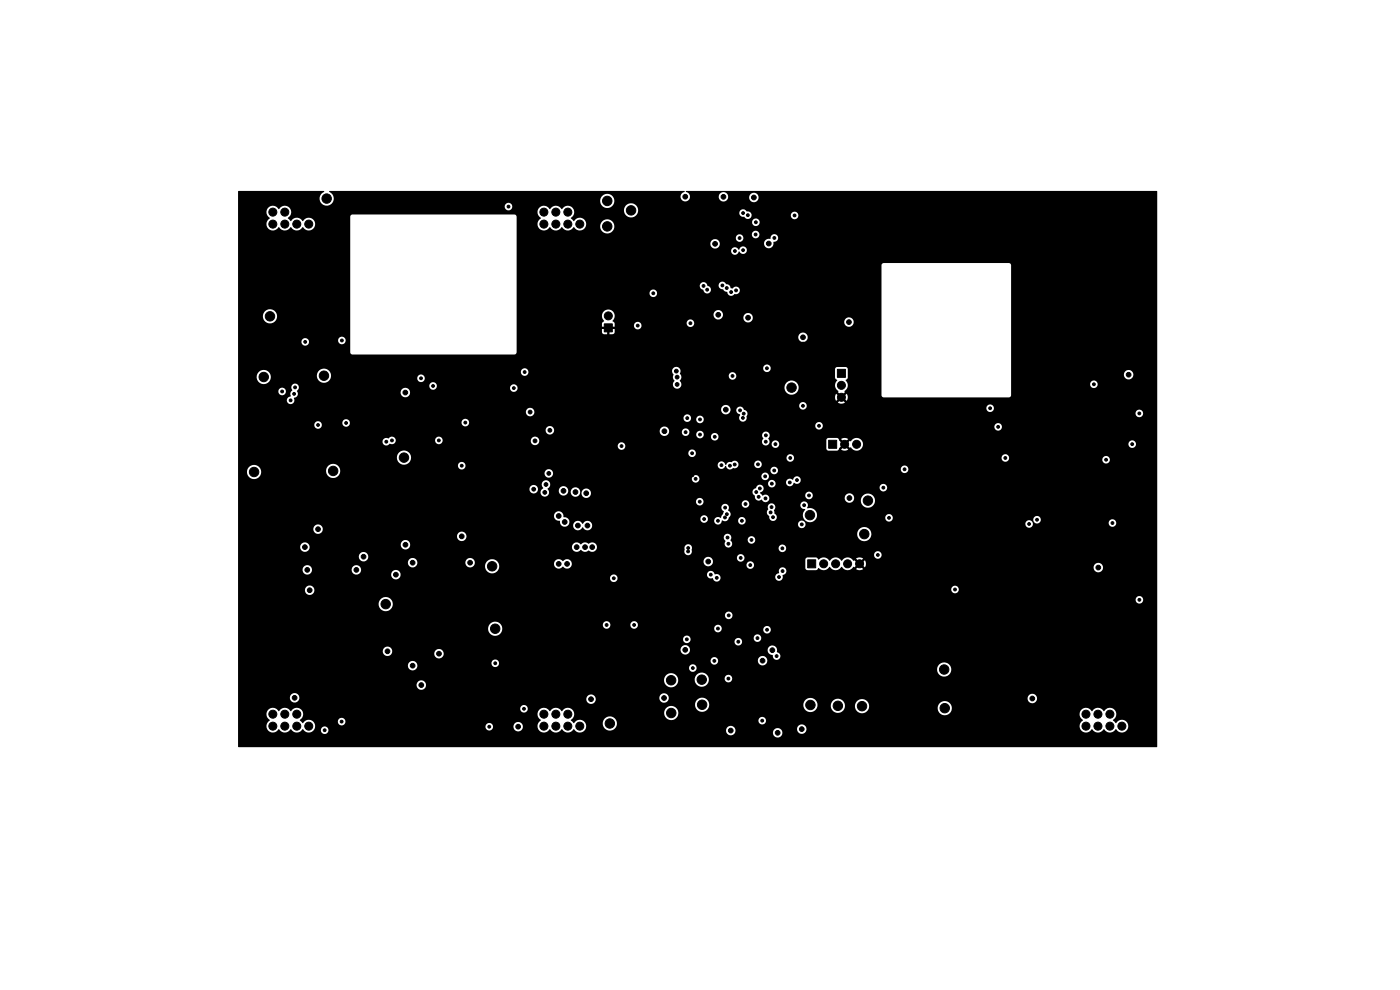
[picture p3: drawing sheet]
<svg xmlns="http://www.w3.org/2000/svg" width="297mm" height="210mm" viewBox="0 0 297 210" stroke-linecap="round" stroke-linejoin="round" font-family="sans-serif">
<g fill="#000" stroke="#000" stroke-width=".21">
<path d="M64.6 44.2h1.7v1.7h-1.7zM122.1 44.2h1.8v1.7h-1.8zM128.2 68.7h1.7v1.7h-1.7zM175.8 93.4h1.7v1.7h-1.7zM177.6 78.4h1.7v1.7h-1.7zM171.3 118.8h1.7v1.7h-1.7zM64.6 150.7h1.7v1.7h-1.7zM122.1 150.7h1.8v1.7h-1.8zM237.1 150.7h1.7v1.7h-1.7z"/>
<circle cx="56.6" cy="57.1" r=".55"/>
<circle cx="57.9" cy="45" r=".85"/>
<circle cx="57.9" cy="47.5" r=".85"/>
<circle cx="58.1" cy="53.4" r=".55"/>
<circle cx="60.4" cy="45" r=".85"/>
<circle cx="60.4" cy="47.5" r=".85"/>
<circle cx="61.7" cy="57.1" r="6"/>
<circle cx="61.7" cy="52" r=".55"/>
<circle cx="63" cy="45" r=".85"/>
<circle cx="63" cy="47.5" r=".85"/>
<circle cx="65" cy="53.2" r=".55"/>
<circle cx="65.5" cy="47.5" r=".85"/>
<circle cx="66.8" cy="57.1" r=".55"/>
<circle cx="69.3" cy="42.1" r="1"/>
<circle cx="107.9" cy="43.8" r=".3"/>
<circle cx="114" cy="57.1" r=".55"/>
<circle cx="115.4" cy="45" r=".85"/>
<circle cx="115.4" cy="47.5" r=".85"/>
<circle cx="115.5" cy="53.4" r=".55"/>
<circle cx="117.9" cy="45" r=".85"/>
<circle cx="117.9" cy="47.5" r=".85"/>
<circle cx="119.1" cy="57.1" r="6"/>
<circle cx="119.1" cy="52" r=".55"/>
<circle cx="120.5" cy="47.5" r=".85"/>
<circle cx="120.5" cy="45" r=".85"/>
<circle cx="122.4" cy="53.2" r=".55"/>
<circle cx="123" cy="47.5" r=".85"/>
<circle cx="124.2" cy="57.1" r=".55"/>
<circle cx="128.8" cy="42.6" r="1"/>
<circle cx="128.8" cy="48" r="1"/>
<circle cx="133.9" cy="44.6" r="1"/>
<circle cx="145.4" cy="41.7" r=".5"/>
<circle cx="148.5" cy="49.6" r=".5"/>
<circle cx="148.7" cy="46" r=".5"/>
<circle cx="151.7" cy="51.7" r=".5"/>
<circle cx="153.5" cy="41.8" r=".5"/>
<circle cx="154.4" cy="45" r=".5"/>
<circle cx="155.9" cy="48.3" r=".5"/>
<circle cx="155.9" cy="53.3" r=".3"/>
<circle cx="156.9" cy="50.5" r=".3"/>
<circle cx="157.6" cy="53.1" r=".3"/>
<circle cx="157.6" cy="45.2" r=".3"/>
<circle cx="158.6" cy="45.7" r=".3"/>
<circle cx="159.9" cy="41.9" r=".5"/>
<circle cx="160.3" cy="49.7" r=".3"/>
<circle cx="160.3" cy="47.2" r=".3"/>
<circle cx="163.1" cy="51.7" r=".5"/>
<circle cx="164.3" cy="50.5" r=".3"/>
<circle cx="167.9" cy="59.7" r=".3"/>
<circle cx="168.6" cy="45.7" r=".3"/>
<circle cx="171.4" cy="57.1" r=".55"/>
<circle cx="173" cy="53.4" r=".55"/>
<circle cx="176.6" cy="57.1" r="6"/>
<circle cx="176.6" cy="52" r=".55"/>
<circle cx="179.9" cy="53.2" r=".55"/>
<circle cx="181.6" cy="57.1" r=".55"/>
<circle cx="229.1" cy="57.1" r=".55"/>
<circle cx="230.6" cy="53.4" r=".55"/>
<circle cx="234.2" cy="57.1" r="6"/>
<circle cx="234.2" cy="52" r=".55"/>
<circle cx="237.5" cy="53.2" r=".55"/>
<circle cx="239.3" cy="57.1" r=".55"/>
<circle cx="56" cy="80" r="1"/>
<circle cx="57.3" cy="67.1" r="1"/>
<circle cx="57.8" cy="60.4" r=".55"/>
<circle cx="61.7" cy="62.2" r=".55"/>
<circle cx="64.7" cy="72.5" r=".3"/>
<circle cx="65" cy="60.9" r=".55"/>
<circle cx="68.7" cy="79.7" r="1"/>
<circle cx="72.5" cy="72.2" r=".3"/>
<circle cx="111.3" cy="78.9" r=".3"/>
<circle cx="115.3" cy="60.4" r=".55"/>
<circle cx="119.1" cy="62.2" r=".55"/>
<circle cx="121.3" cy="73.5" r=".5"/>
<circle cx="122.5" cy="60.9" r=".55"/>
<circle cx="122.7" cy="73" r=".5"/>
<circle cx="123.6" cy="72.1" r=".5"/>
<circle cx="129" cy="67" r=".85"/>
<circle cx="131.5" cy="75.5" r=".5"/>
<circle cx="132.6" cy="79.8" r=".5"/>
<circle cx="135.1" cy="79.8" r=".5"/>
<circle cx="135.3" cy="69.1" r=".3"/>
<circle cx="138.3" cy="67" r=".3"/>
<circle cx="138.6" cy="62.2" r=".3"/>
<circle cx="143.5" cy="78.7" r=".4"/>
<circle cx="146.5" cy="68.6" r=".3"/>
<circle cx="148.5" cy="67.3" r=".3"/>
<circle cx="149.1" cy="78.1" r=".5"/>
<circle cx="149.2" cy="60.7" r=".3"/>
<circle cx="150" cy="61.5" r=".3"/>
<circle cx="152.4" cy="66.8" r=".5"/>
<circle cx="153.2" cy="60.6" r=".3"/>
<circle cx="153.9" cy="79.4" r=".3"/>
<circle cx="154.2" cy="61.1" r=".3"/>
<circle cx="154.2" cy="71.5" r=".5"/>
<circle cx="154.2" cy="69.2" r=".5"/>
<circle cx="154.6" cy="65.8" r=".3"/>
<circle cx="155.1" cy="62" r=".3"/>
<circle cx="155.4" cy="79.7" r=".3"/>
<circle cx="156.2" cy="61.6" r=".3"/>
<circle cx="158.7" cy="77.2" r=".5"/>
<circle cx="158.7" cy="67.4" r=".5"/>
<circle cx="159.2" cy="79.8" r=".3"/>
<circle cx="161.7" cy="79.5" r=".5"/>
<circle cx="162.7" cy="78.1" r=".3"/>
<circle cx="165.5" cy="77.2" r=".5"/>
<circle cx="170.3" cy="71.5" r=".5"/>
<circle cx="170.4" cy="73.1" r=".5"/>
<circle cx="172.7" cy="60.4" r=".55"/>
<circle cx="176.5" cy="62.2" r=".55"/>
<circle cx="179.9" cy="60.9" r=".55"/>
<circle cx="180.1" cy="68.3" r=".5"/>
<circle cx="183.7" cy="70.1" r=".5"/>
<circle cx="230.4" cy="60.4" r=".55"/>
<circle cx="231.3" cy="71.6" r=".5"/>
<circle cx="234.2" cy="62.2" r=".55"/>
<circle cx="237.6" cy="60.9" r=".55"/>
<circle cx="239.4" cy="79.5" r=".5"/>
<circle cx="59.9" cy="83" r=".3"/>
<circle cx="61.1" cy="87.4" r=".3"/>
<circle cx="61.6" cy="95.5" r=".3"/>
<circle cx="61.6" cy="84.9" r=".3"/>
<circle cx="62.1" cy="92.7" r=".3"/>
<circle cx="62.4" cy="83.6" r=".3"/>
<circle cx="62.6" cy="82.2" r=".3"/>
<circle cx="63.9" cy="98.5" r=".3"/>
<circle cx="67.3" cy="82.2" r=".3"/>
<circle cx="67.5" cy="90.2" r=".3"/>
<circle cx="70.7" cy="99.9" r="1"/>
<circle cx="71.5" cy="91.8" r=".3"/>
<circle cx="73.4" cy="89.7" r=".3"/>
<circle cx="76.9" cy="83" r=".5"/>
<circle cx="77.4" cy="91.5" r=".3"/>
<circle cx="77.4" cy="93.1" r=".3"/>
<circle cx="82" cy="93.7" r=".3"/>
<circle cx="83.1" cy="93.4" r=".3"/>
<circle cx="85.7" cy="97.1" r="1"/>
<circle cx="86" cy="83.3" r=".5"/>
<circle cx="86.3" cy="92" r=".3"/>
<circle cx="89.3" cy="80.2" r=".3"/>
<circle cx="90.5" cy="87.8" r=".3"/>
<circle cx="91.9" cy="81.9" r=".3"/>
<circle cx="93.1" cy="93.4" r=".3"/>
<circle cx="94.9" cy="86.8" r=".3"/>
<circle cx="95" cy="81.3" r=".3"/>
<circle cx="98" cy="98.8" r=".3"/>
<circle cx="98.7" cy="89.6" r=".3"/>
<circle cx="104.9" cy="90.6" r=".4"/>
<circle cx="104.9" cy="97.5" r=".4"/>
<circle cx="104.9" cy="95.3" r=".4"/>
<circle cx="104.9" cy="92.9" r=".4"/>
<circle cx="104.9" cy="88.3" r=".4"/>
<circle cx="105" cy="99.9" r=".4"/>
<circle cx="109" cy="82.3" r=".3"/>
<circle cx="112.5" cy="87.4" r=".4"/>
<circle cx="113.5" cy="93.5" r=".4"/>
<circle cx="116.6" cy="91.3" r=".4"/>
<circle cx="131.4" cy="90.9" r=".5"/>
<circle cx="131.8" cy="94.6" r=".3"/>
<circle cx="133.1" cy="88.3" r=".5"/>
<circle cx="134" cy="90.9" r=".5"/>
<circle cx="135" cy="88.3" r=".5"/>
<circle cx="137.3" cy="88.2" r=".5"/>
<circle cx="137.3" cy="90.9" r=".5"/>
<circle cx="141" cy="91.5" r=".5"/>
<circle cx="142.3" cy="97.4" r=".3"/>
<circle cx="143.6" cy="80" r=".4"/>
<circle cx="143.6" cy="81.6" r=".4"/>
<circle cx="145.5" cy="91.7" r=".3"/>
<circle cx="145.8" cy="88.7" r=".3"/>
<circle cx="146.8" cy="96.1" r=".3"/>
<circle cx="148.5" cy="89" r=".3"/>
<circle cx="148.5" cy="92.2" r=".3"/>
<circle cx="151.6" cy="92.7" r=".3"/>
<circle cx="153" cy="98.7" r=".3"/>
<circle cx="153.5" cy="92.6" r=".3"/>
<circle cx="154" cy="86.9" r=".5"/>
<circle cx="154.8" cy="84.8" r=".3"/>
<circle cx="154.8" cy="98.8" r=".3"/>
<circle cx="155.9" cy="98.5" r=".3"/>
<circle cx="157" cy="87.1" r=".3"/>
<circle cx="157.6" cy="88.7" r=".3"/>
<circle cx="157.8" cy="87.8" r=".3"/>
<circle cx="157.9" cy="85.7" r=".3"/>
<circle cx="160.8" cy="98.5" r=".3"/>
<circle cx="162.5" cy="93.7" r=".3"/>
<circle cx="162.5" cy="92.4" r=".3"/>
<circle cx="162.8" cy="89.1" r=".3"/>
<circle cx="164.2" cy="99.8" r=".3"/>
<circle cx="164.5" cy="94.2" r=".3"/>
<circle cx="167.6" cy="97.1" r=".3"/>
<circle cx="167.9" cy="82.2" r="1"/>
<circle cx="170.3" cy="86.1" r=".3"/>
<circle cx="171.1" cy="98.7" r=".3"/>
<circle cx="173.7" cy="90.3" r=".3"/>
<circle cx="175.8" cy="82.1" r=".3"/>
<circle cx="175.8" cy="85.7" r=".3"/>
<circle cx="178.5" cy="81.7" r=".85"/>
<circle cx="178.5" cy="84.3" r=".85"/>
<circle cx="179.2" cy="94.2" r=".85"/>
<circle cx="181.7" cy="94.2" r=".85"/>
<circle cx="191.9" cy="99.5" r=".3"/>
<circle cx="195.7" cy="87.7" r=".5"/>
<circle cx="207.4" cy="96.2" r=".5"/>
<circle cx="207.4" cy="93.4" r=".5"/>
<circle cx="210" cy="86.6" r=".3"/>
<circle cx="211.7" cy="90.5" r=".3"/>
<circle cx="213.3" cy="97.1" r=".3"/>
<circle cx="213.3" cy="87.9" r=".5"/>
<circle cx="216.6" cy="95.6" r=".5"/>
<circle cx="216.7" cy="93.2" r=".5"/>
<circle cx="229.3" cy="87.9" r=".5"/>
<circle cx="232.1" cy="81.5" r=".3"/>
<circle cx="232.9" cy="93.6" r=".5"/>
<circle cx="232.9" cy="95.5" r=".5"/>
<circle cx="234.7" cy="97.5" r=".3"/>
<circle cx="239.4" cy="83" r=".5"/>
<circle cx="240.2" cy="94.2" r=".3"/>
<circle cx="241.7" cy="87.7" r=".3"/>
<circle cx="53.9" cy="100.1" r="1"/>
<circle cx="61.1" cy="108.4" r=".5"/>
<circle cx="62.6" cy="116.1" r=".5"/>
<circle cx="64.7" cy="116.1" r=".5"/>
<circle cx="67.5" cy="112.3" r=".5"/>
<circle cx="74.6" cy="118.3" r=".5"/>
<circle cx="77.1" cy="118.1" r=".5"/>
<circle cx="78.9" cy="115.8" r=".5"/>
<circle cx="85.8" cy="108.4" r=".5"/>
<circle cx="86" cy="115.6" r=".5"/>
<circle cx="87.5" cy="119.4" r=".5"/>
<circle cx="98" cy="113.8" r=".5"/>
<circle cx="99.7" cy="119.4" r=".5"/>
<circle cx="102.8" cy="115.6" r=".5"/>
<circle cx="104.9" cy="104.6" r=".4"/>
<circle cx="104.9" cy="102.1" r=".4"/>
<circle cx="104.9" cy="107.2" r=".4"/>
<circle cx="112.3" cy="113.7" r=".5"/>
<circle cx="113.2" cy="103.8" r=".4"/>
<circle cx="114" cy="113.7" r=".5"/>
<circle cx="115.5" cy="119.4" r=".5"/>
<circle cx="115.6" cy="104.5" r=".4"/>
<circle cx="115.7" cy="113.7" r=".5"/>
<circle cx="115.8" cy="102.8" r=".4"/>
<circle cx="116.4" cy="100.4" r=".4"/>
<circle cx="118.5" cy="109.5" r=".5"/>
<circle cx="118.5" cy="119.6" r=".5"/>
<circle cx="119.5" cy="104.1" r=".5"/>
<circle cx="119.8" cy="110.7" r=".5"/>
<circle cx="120.3" cy="119.6" r=".5"/>
<circle cx="122.1" cy="104.4" r=".5"/>
<circle cx="122.3" cy="116.1" r=".5"/>
<circle cx="122.6" cy="111.5" r=".5"/>
<circle cx="124.1" cy="116.1" r=".5"/>
<circle cx="124.4" cy="104.6" r=".5"/>
<circle cx="124.6" cy="111.5" r=".5"/>
<circle cx="125.6" cy="116.1" r=".5"/>
<circle cx="129.4" cy="113.5" r=".5"/>
<circle cx="130.7" cy="106.4" r=".5"/>
<circle cx="132.2" cy="106.4" r=".5"/>
<circle cx="137.3" cy="100.8" r=".3"/>
<circle cx="137.6" cy="110.2" r=".3"/>
<circle cx="142.8" cy="110.2" r=".3"/>
<circle cx="144.1" cy="109.1" r=".3"/>
<circle cx="146" cy="117" r=".3"/>
<circle cx="146" cy="116.2" r=".3"/>
<circle cx="146.9" cy="100.8" r=".3"/>
<circle cx="147.6" cy="101.6" r=".3"/>
<circle cx="148" cy="116.8" r=".5"/>
<circle cx="148.4" cy="106.4" r=".3"/>
<circle cx="149.4" cy="110.1" r=".3"/>
<circle cx="150.2" cy="119.1" r=".5"/>
<circle cx="151.4" cy="116.8" r=".3"/>
<circle cx="152.3" cy="110.5" r=".3"/>
<circle cx="152.4" cy="103.1" r=".3"/>
<circle cx="153.8" cy="109.8" r=".3"/>
<circle cx="153.8" cy="107.7" r=".3"/>
<circle cx="154.2" cy="109.1" r=".3"/>
<circle cx="154.3" cy="114" r=".3"/>
<circle cx="154.5" cy="115.4" r=".3"/>
<circle cx="157.1" cy="118.3" r=".3"/>
<circle cx="157.4" cy="110.5" r=".3"/>
<circle cx="158.2" cy="106.9" r=".3"/>
<circle cx="159.2" cy="119.9" r=".3"/>
<circle cx="159.4" cy="114.5" r=".3"/>
<circle cx="160.4" cy="104.4" r=".3"/>
<circle cx="160.9" cy="105.4" r=".3"/>
<circle cx="161.2" cy="103.6" r=".3"/>
<circle cx="161.7" cy="116.4" r=".3"/>
<circle cx="162.3" cy="101.1" r=".3"/>
<circle cx="162.4" cy="105.7" r=".3"/>
<circle cx="163.5" cy="108.7" r=".3"/>
<circle cx="163.7" cy="107.6" r=".3"/>
<circle cx="163.7" cy="102.6" r=".3"/>
<circle cx="164" cy="109.7" r=".3"/>
<circle cx="166" cy="116.3" r=".3"/>
<circle cx="167.5" cy="102.3" r=".3"/>
<circle cx="169.1" cy="101.8" r=".3"/>
<circle cx="170.1" cy="111.2" r=".3"/>
<circle cx="170.6" cy="107.2" r=".3"/>
<circle cx="171.6" cy="105.1" r=".3"/>
<circle cx="171.8" cy="109.3" r="1"/>
<circle cx="174.7" cy="119.6" r=".85"/>
<circle cx="177.3" cy="119.6" r=".85"/>
<circle cx="179.8" cy="119.6" r=".85"/>
<circle cx="180.2" cy="105.6" r=".5"/>
<circle cx="180.2" cy="102.6" r=".5"/>
<circle cx="182.4" cy="119.6" r=".85"/>
<circle cx="183.3" cy="113.3" r="1"/>
<circle cx="184.1" cy="106.2" r="1"/>
<circle cx="186.2" cy="117.7" r=".3"/>
<circle cx="187.4" cy="103.5" r=".3"/>
<circle cx="188.6" cy="109.8" r=".3"/>
<circle cx="195.8" cy="114.9" r=".5"/>
<circle cx="195.8" cy="100.2" r=".5"/>
<circle cx="198.6" cy="107.9" r=".5"/>
<circle cx="199" cy="105.6" r=".5"/>
<circle cx="213.3" cy="115.1" r=".5"/>
<circle cx="213.4" cy="100.1" r=".5"/>
<circle cx="216.3" cy="105.7" r=".5"/>
<circle cx="216.4" cy="108" r=".5"/>
<circle cx="218.3" cy="111.2" r=".3"/>
<circle cx="220" cy="110.2" r=".3"/>
<circle cx="229.4" cy="114.5" r=".5"/>
<circle cx="229.4" cy="100.2" r=".5"/>
<circle cx="232.8" cy="105.6" r=".5"/>
<circle cx="232.8" cy="108.1" r=".5"/>
<circle cx="236" cy="111" r=".3"/>
<circle cx="55.4" cy="137.2" r=".55"/>
<circle cx="57.2" cy="132.7" r=".55"/>
<circle cx="61.7" cy="137.2" r="8.4"/>
<circle cx="61.7" cy="130.9" r=".55"/>
<circle cx="65.2" cy="120.9" r=".5"/>
<circle cx="65.7" cy="125.2" r=".5"/>
<circle cx="66.1" cy="132.7" r=".55"/>
<circle cx="68" cy="137.2" r=".55"/>
<circle cx="75.6" cy="120.9" r=".5"/>
<circle cx="81.8" cy="128.1" r="1"/>
<circle cx="82.2" cy="138.2" r=".5"/>
<circle cx="84" cy="121.9" r=".5"/>
<circle cx="89.1" cy="123.4" r=".5"/>
<circle cx="93.1" cy="138.7" r=".5"/>
<circle cx="97.7" cy="126.5" r=".5"/>
<circle cx="104.4" cy="120.1" r="1"/>
<circle cx="105.1" cy="133.4" r="1"/>
<circle cx="114" cy="137.1" r=".55"/>
<circle cx="115.5" cy="121.1" r=".5"/>
<circle cx="115.5" cy="122.9" r=".5"/>
<circle cx="115.5" cy="133.5" r=".55"/>
<circle cx="119.1" cy="137.2" r="6"/>
<circle cx="119.1" cy="132.1" r=".55"/>
<circle cx="122.4" cy="133.3" r=".55"/>
<circle cx="124.2" cy="137.2" r=".55"/>
<circle cx="128.7" cy="132.6" r=".3"/>
<circle cx="130.2" cy="122.7" r=".3"/>
<circle cx="134.3" cy="139.9" r=".5"/>
<circle cx="134.5" cy="132.6" r=".3"/>
<circle cx="134.6" cy="136.3" r=".5"/>
<circle cx="145.4" cy="137.9" r=".5"/>
<circle cx="145.7" cy="135.6" r=".3"/>
<circle cx="147.2" cy="133.6" r=".3"/>
<circle cx="147.7" cy="139.9" r=".3"/>
<circle cx="150.8" cy="121.9" r=".3"/>
<circle cx="152.1" cy="122.6" r=".3"/>
<circle cx="152.3" cy="133.3" r=".3"/>
<circle cx="154.6" cy="130.5" r=".3"/>
<circle cx="156.3" cy="126.5" r=".3"/>
<circle cx="156.6" cy="136.1" r=".3"/>
<circle cx="157.6" cy="133.6" r=".3"/>
<circle cx="158.7" cy="139.9" r=".3"/>
<circle cx="160.7" cy="135.4" r=".3"/>
<circle cx="162.7" cy="133.6" r=".3"/>
<circle cx="163.7" cy="121.7" r=".3"/>
<circle cx="163.8" cy="137.9" r=".5"/>
<circle cx="164.8" cy="139.2" r=".3"/>
<circle cx="165.3" cy="122.4" r=".3"/>
<circle cx="166" cy="121.1" r=".3"/>
<circle cx="171.4" cy="137.1" r=".55"/>
<circle cx="173" cy="133.5" r=".55"/>
<circle cx="176.6" cy="137.2" r="6"/>
<circle cx="176.6" cy="132.1" r=".55"/>
<circle cx="179.9" cy="133.3" r=".55"/>
<circle cx="181.6" cy="137.2" r=".55"/>
<circle cx="198.9" cy="120.7" r=".5"/>
<circle cx="198.9" cy="123" r=".5"/>
<circle cx="202.6" cy="125.1" r=".3"/>
<circle cx="216.5" cy="123.5" r=".5"/>
<circle cx="216.6" cy="120.9" r=".5"/>
<circle cx="229.1" cy="137.1" r=".55"/>
<circle cx="230.6" cy="133.5" r=".55"/>
<circle cx="233" cy="122.9" r=".5"/>
<circle cx="233" cy="120.4" r=".5"/>
<circle cx="234.2" cy="137.2" r="6"/>
<circle cx="234.2" cy="132.1" r=".55"/>
<circle cx="237.5" cy="133.3" r=".55"/>
<circle cx="239.3" cy="137.2" r=".55"/>
<circle cx="241.7" cy="127.2" r=".3"/>
<circle cx="57.2" cy="141.6" r=".55"/>
<circle cx="57.9" cy="151.5" r=".85"/>
<circle cx="57.9" cy="154" r=".85"/>
<circle cx="60.4" cy="151.5" r=".85"/>
<circle cx="60.4" cy="154" r=".85"/>
<circle cx="61.7" cy="143.5" r=".55"/>
<circle cx="62.5" cy="148" r=".5"/>
<circle cx="63" cy="151.5" r=".85"/>
<circle cx="63" cy="154" r=".85"/>
<circle cx="65.5" cy="154" r=".85"/>
<circle cx="66.1" cy="141.6" r=".55"/>
<circle cx="68.9" cy="154.9" r=".3"/>
<circle cx="72.5" cy="153.1" r=".3"/>
<circle cx="77.2" cy="151.3" r=".5"/>
<circle cx="77.4" cy="143.4" r=".5"/>
<circle cx="87.5" cy="141.2" r=".5"/>
<circle cx="89.4" cy="145.3" r=".5"/>
<circle cx="89.5" cy="152.6" r=".5"/>
<circle cx="89.6" cy="148.7" r=".5"/>
<circle cx="103.8" cy="154.2" r=".3"/>
<circle cx="105.1" cy="140.7" r=".3"/>
<circle cx="109.2" cy="150.5" r=".5"/>
<circle cx="109.9" cy="154.1" r=".5"/>
<circle cx="111.2" cy="150.4" r=".3"/>
<circle cx="115.3" cy="140.5" r=".55"/>
<circle cx="115.4" cy="151.5" r=".85"/>
<circle cx="115.4" cy="154" r=".85"/>
<circle cx="117.9" cy="154" r=".85"/>
<circle cx="117.9" cy="151.5" r=".85"/>
<circle cx="119.1" cy="142.2" r=".55"/>
<circle cx="120.5" cy="151.5" r=".85"/>
<circle cx="120.5" cy="154" r=".85"/>
<circle cx="122.5" cy="141" r=".55"/>
<circle cx="123" cy="154" r=".85"/>
<circle cx="125.4" cy="148.3" r=".5"/>
<circle cx="129" cy="148.8" r=".5"/>
<circle cx="129.4" cy="153.5" r="1"/>
<circle cx="134.3" cy="151.8" r=".5"/>
<circle cx="134.4" cy="148" r=".5"/>
<circle cx="140.9" cy="148.1" r=".5"/>
<circle cx="142.4" cy="144.3" r="1"/>
<circle cx="142.4" cy="151.2" r="1"/>
<circle cx="147" cy="141.7" r=".3"/>
<circle cx="148.9" cy="144.2" r="1"/>
<circle cx="148.9" cy="149.5" r="1"/>
<circle cx="151.5" cy="140.2" r=".3"/>
<circle cx="154.5" cy="143.9" r=".3"/>
<circle cx="155" cy="155" r=".5"/>
<circle cx="161.7" cy="152.9" r=".3"/>
<circle cx="161.8" cy="140.1" r=".5"/>
<circle cx="165" cy="155.4" r=".5"/>
<circle cx="170.1" cy="154.7" r=".5"/>
<circle cx="171.9" cy="149.5" r="1"/>
<circle cx="172.7" cy="140.5" r=".55"/>
<circle cx="176.5" cy="142.2" r=".55"/>
<circle cx="177.7" cy="149.7" r="1"/>
<circle cx="179.9" cy="141" r=".55"/>
<circle cx="182.9" cy="149.8" r="1"/>
<circle cx="200.3" cy="142" r="1"/>
<circle cx="200.4" cy="150.2" r="1"/>
<circle cx="214.2" cy="145.8" r=".5"/>
<circle cx="219" cy="148.2" r=".5"/>
<circle cx="220.6" cy="142.1" r=".5"/>
<circle cx="230.4" cy="140.5" r=".55"/>
<circle cx="230.4" cy="151.5" r=".85"/>
<circle cx="230.4" cy="154" r=".85"/>
<circle cx="232.9" cy="154" r=".85"/>
<circle cx="232.9" cy="151.5" r=".85"/>
<circle cx="234.2" cy="142.2" r=".55"/>
<circle cx="235.5" cy="151.5" r=".85"/>
<circle cx="235.5" cy="154" r=".85"/>
<circle cx="237.6" cy="141" r=".55"/>
<circle cx="238" cy="154" r=".85"/>
</g>
<path d="M50.5 40.6l18.2-.1 .1 .1a1.52 1.52 0 0 0-.6 2.6 1.52 1.52 0 0 0 2.6-.7h56.5v.2a1.51 1.51 0 0 0 2.3 1.2 1.51 1.51 0 0 0 0-2.6 1.51 1.51 0 0 0-2.3 1.2h-56.5a1.69 1.69 0 0 0-1-1.9l.1-.1h75.2l.1 .2a1.01 1.01 0 0 0-.8 1.1 1.01 1.01 0 0 0 .9 .9 1.01 1.01 0 0 0 1.1-.9h6.1v.2a1 1 0 0 0 1 .8 1 1 0 0 0 .9-.8h4.5l.1 .2a1.01 1.01 0 0 0 1.6 .4 1.01 1.01 0 0 0-.3-1.6 1.01 1.01 0 0 0-1.4 1h-4.5l.1-.2a1.01 1.01 0 0 0-1-1.1 1.01 1.01 0 0 0-1 1.1h-6.1a1.14 1.14 0 0 0-.9-1.1l.1-.2 99.9 .1v117.8l-194.9 .1-.1-7.1h6a1.7 1.7 0 0 0 .7 1.4 1.4 1.4 0 0 0-.3 2.2 1.4 1.4 0 0 0 2.3-.3 1.48 1.48 0 0 0 2.5 0 1.48 1.48 0 0 0 2.5 0 1.42 1.42 0 0 0 2.4 .1h1.5v.2a.8 .8 0 0 0 1.2 .6 .8 .8 0 0 0 0-1.4 .8 .8 0 0 0-1.2 .6h-1.5l.3-.7h36.1a.8 .8 0 0 0 .7 .9 .8 .8 0 0 0 .9-.8h4.3l.1 .2a1.01 1.01 0 0 0 1.6 .5 1.01 1.01 0 0 0-.3-1.7 1.01 1.01 0 0 0-1.4 1h-4.3a.8 .8 0 0 0-.7-.8 .8 .8 0 0 0-.9 .7h-36.1l-.1-.6-.4-.5h5.3v.2a.8 .8 0 0 0 1.2 .6 .8 .8 0 0 0 0-1.4 .8 .8 0 0 0-1.2 .6h-5.3l-.8-.3a1.6 1.6 0 0 0-1.4 .7l-.6-.6 .5-.6 .2-.8h49.7a1.7 1.7 0 0 0 .7 1.4 1.4 1.4 0 0 0-.3 2.2 1.4 1.4 0 0 0 2.3-.3 1.48 1.48 0 0 0 2.5 0 1.48 1.48 0 0 0 2.5 0h.1a1.35 1.35 0 0 0 2.1 .4h30.1l.1 .2a1 1 0 0 0 .8 .7 1 1 0 0 0 .9-.5h8.2v.2a1 1 0 0 0 1.5 .6 1 1 0 0 0 .2-1.5h3.4v.2a1.01 1.01 0 0 0 1.7 .4 1.01 1.01 0 0 0-.4-1.7 1.01 1.01 0 0 0-1.3 1.1l-3.5-.1a1.01 1.01 0 0 0-1.1-.1 1.01 1.01 0 0 0-.5 .9h-8.2l.1-.1a1.01 1.01 0 0 0-.7-1.4 1.01 1.01 0 0 0-1.2 1.1h-30.1a1.35 1.35 0 0 0 .3-1.7h3.7v.2a1.5 1.5 0 0 0 1.9 1.3 1.5 1.5 0 0 0 .9-2.1h30.2v.2a.8 .8 0 0 0 1.2 .6 .8 .8 0 0 0 0-1.4 .8 .8 0 0 0-1.2 .6h-30.2a1.5 1.5 0 0 0-1.6-.8 1.5 1.5 0 0 0-1.2 1.4l-3.7-.1a1.42 1.42 0 0 0-2.5 .1l-.6-.6 .1-.2a1.34 1.34 0 0 0 .6-1.5h19.1v.3a1.51 1.51 0 0 0 2.3 1.1 1.51 1.51 0 0 0 0-2.5 1.51 1.51 0 0 0-2.3 1.1h-19.1l-.1-.1a1.42 1.42 0 0 0-1.2-.9 1.42 1.42 0 0 0-1.3 .8 1.48 1.48 0 0 0-2.6 0 1.4 1.4 0 0 0-1.5-.7 1.4 1.4 0 0 0-1.1 1.2h-49.7l-.2-.6-.6-.5h46.9v.1a.8 .8 0 0 0 1.2 .6 .8 .8 0 0 0 0-1.3 .8 .8 0 0 0-1.2 .6h-46.9l-.4-.1a1.58 1.58 0 0 0-1.4 .7 1.48 1.48 0 0 0-2.6 0 1.4 1.4 0 0 0-1.5-.7 1.4 1.4 0 0 0-1.1 1.2h-6v-2h96.9v.2a1.5 1.5 0 0 0 1.6 1.4 1.5 1.5 0 0 0 1.5-1.6h19.9v.3a1.5 1.5 0 0 0 1.6 1.4 1.5 1.5 0 0 0 1.4-1.5h2.8v.2a1.5 1.5 0 0 0 1.6 1.4 1.5 1.5 0 0 0 1.5-1.5h2.1v.2a1.5 1.5 0 0 0 1.4 1.4 1.5 1.5 0 0 0 1.5-1.2h14.6v.2a1.51 1.51 0 0 0 2.5 1.1h27.6l.2 .8 .5 .5a1.63 1.63 0 0 0-.6 1.9 1.42 1.42 0 0 0 2.6 .1 1.48 1.48 0 0 0 2.5 0 1.48 1.48 0 0 0 2.5 0 1.39 1.39 0 0 0 2.1 .4 1.39 1.39 0 0 0 0-2.2 1.39 1.39 0 0 0-2.1 .5l-.6-.6a1.4 1.4 0 0 0 .3-2.3 1.4 1.4 0 0 0-2.2 .4 1.48 1.48 0 0 0-2.6 0 1.4 1.4 0 0 0-1.5-.7 1.4 1.4 0 0 0-1.1 1.2h-27.6a1.51 1.51 0 0 0-.3-2.5 1.51 1.51 0 0 0-2.2 1.2h-14.6a1.5 1.5 0 0 0-1.2-1.8 1.5 1.5 0 0 0-1.7 1.4l-2.1-.1a1.5 1.5 0 0 0-1.2-1.3h39.9v.2a1.01 1.01 0 0 0 1.7 .4 1.01 1.01 0 0 0-.3-1.7 1.01 1.01 0 0 0-1.4 1.1h-39.9a1.51 1.51 0 0 0-1.9 1.3h-2.8v-.2a1.51 1.51 0 0 0-1.5-1.4 1.51 1.51 0 0 0-1.5 1.4h-19.9a1.51 1.51 0 0 0-1.6-1.4 1.51 1.51 0 0 0-1.5 1.4h-96.9v-1.3h11v.2a1 1 0 0 0 .9 .7 1 1 0 0 0 1-.6h61v.2a1 1 0 0 0 1.2 .7 1 1 0 0 0 .8-1.1h13.5v.2a1.01 1.01 0 0 0 1.7 .4 1.01 1.01 0 0 0-.4-1.7 1.01 1.01 0 0 0-1.3 1.1h-13.5l-.1-.2a1.01 1.01 0 0 0-1.1-.7 1.01 1.01 0 0 0-.8 1.1h-61l.1-.1a1.01 1.01 0 0 0-.9-1.3 1.01 1.01 0 0 0-1.1 1.1h-11v-2.7h37.9v.2a1.01 1.01 0 0 0 1.7 .5 1.01 1.01 0 0 0-.4-1.7 1.01 1.01 0 0 0-1.3 1h-37.9v-1.2h90.4v.2a1.5 1.5 0 0 0 1.7 1.4 1.5 1.5 0 0 0 1.3-1.7h3.5v.2a1.5 1.5 0 0 0 1.7 1.4 1.5 1.5 0 0 0 1.2-1.8h3.4v.1a.8 .8 0 0 0 1.2 .6 .8 .8 0 0 0 0-1.3 .8 .8 0 0 0-1.2 .6l-3.4-.1a1.51 1.51 0 0 0-1.5-1.1 1.51 1.51 0 0 0-1.4 1.4l-3.5-.1a1.5 1.5 0 0 0-1.6-1.2 1.5 1.5 0 0 0-1.4 1.4h-90.4v-2.9h36l.1 .2a1 1 0 0 0 .9 .7 1 1 0 0 0 .9-.6h57.8v.2a.8 .8 0 0 0 .7 .7 .8 .8 0 0 0 .9-.6h51v.2a1.51 1.51 0 0 0 2.3 1.2 1.51 1.51 0 0 0 0-2.6 1.51 1.51 0 0 0-2.3 1.2l-51-.1a.8 .8 0 0 0-.7-.9 .8 .8 0 0 0-.9 .7h-57.8l.1-.5-.2-.5h16a.8 .8 0 0 0 1 .9 .8 .8 0 0 0 .3-1.4h45.1v.2a.8 .8 0 0 0 .9 .7 .8 .8 0 0 0 .7-.8h8.5v.2a1.01 1.01 0 0 0 1.7 .5 1.01 1.01 0 0 0-.4-1.7 1.01 1.01 0 0 0-1.3 1h-8.5v-.1a.8 .8 0 0 0-.8-.7 .8 .8 0 0 0-.8 .7h-45.1a.8 .8 0 0 0-1.3 .5h-16a1.01 1.01 0 0 0-1.1-.3 1.01 1.01 0 0 0-.7 1h-36v-3h30.7v.2a1 1 0 0 0 .8 .6 1 1 0 0 0 1-.3h9.1l.1 .2a1 1 0 0 0 1.4 .5 1 1 0 0 0 .2-1.6h50.6v.2a1 1 0 0 0 1 .8 1 1 0 0 0 1-.9h16.4l.1 .2a1.3 1.3 0 0 0 1 .8 .83 .83 0 0 0 .8 1 .83 .83 0 0 0 .9-.8 .83 .83 0 0 0-.8-.9 1.01 1.01 0 0 0-.8-1.4 1.01 1.01 0 0 0-1.2 1.1l-16.4-.1a1.01 1.01 0 0 0-1-1.1 1.01 1.01 0 0 0-1 1.1h-50.6a1.01 1.01 0 0 0-1.1-.1 1.01 1.01 0 0 0-.6 1h-9.1l.1-.2a1.01 1.01 0 0 0-.7-1.4 1.01 1.01 0 0 0-1.2 1.1h-30.7v-2.8h94.4v.2a.8 .8 0 0 0 .6 .7 .8 .8 0 0 0 .9-.4h9.4v.2a.8 .8 0 0 0 1.3 .6 .8 .8 0 0 0 0-1.4 .8 .8 0 0 0-1.3 .6h-9.4v-.7h13.5a.8 .8 0 0 0 1.1 .8 .8 .8 0 0 0 .2-1.3 .8 .8 0 0 0-1.3 .3v.2h-13.5a.8 .8 0 0 0-.8-.5 .8 .8 0 0 0-.7 .7h-94.4v-2.2h53v.2a1.5 1.5 0 0 0 2.1 1.3 1.5 1.5 0 0 0 .7-2.3h21.6v.2a.8 .8 0 0 0 .9 .7 .8 .8 0 0 0 .7-.9h4.2v.2a.8 .8 0 0 0 1.2 .6h16.6v.1a.8 .8 0 0 0 .8 .7 .8 .8 0 0 0 .8-.6h8.8v.2a.8 .8 0 0 0 1.2 .6 .8 .8 0 0 0 0-1.4 .8 .8 0 0 0-1.2 .6h-8.8a.8 .8 0 0 0-.7-1 .8 .8 0 0 0-.9 .8h-16.6l.1-.1a.8 .8 0 0 0-.1-1.3 .8 .8 0 0 0-1.2 .6l-4.2-.1a.8 .8 0 0 0-.9-.6 .8 .8 0 0 0-.7 .7l-21.7-.1a1.51 1.51 0 0 0-1.6-.5 1.51 1.51 0 0 0-1.1 1.4h-53v-2.8h103.3v.1a.8 .8 0 0 0 1.2 .6 .8 .8 0 0 0 0-1.3 .8 .8 0 0 0-1.2 .6h-103.3v-2.5h29.8v.3a1.5 1.5 0 0 0 2.1 1.2 1.5 1.5 0 0 0 .6-2.3h157.9v.1a.8 .8 0 0 0 1.2 .6 .8 .8 0 0 0 0-1.3 .8 .8 0 0 0-1.2 .6h-157.9l-.2-.2a1.51 1.51 0 0 0-2.5 1h-29.8v-2.7h14.2v.2a1 1 0 0 0 1.3 .7 1 1 0 0 0 .7-1.2h135.1v.1a.8 .8 0 0 0 1.2 .6 .8 .8 0 0 0 0-1.3 .8 .8 0 0 0-1.2 .6l-135.1-.1a1.01 1.01 0 0 0-1.2-.7 1.01 1.01 0 0 0-.8 1.1h-14.2v-3.3h32.5v.2a1 1 0 0 0 1.7 .4h44.7v.1a.8 .8 0 0 0 1.2 .6 .8 .8 0 0 0 0-1.3 .8 .8 0 0 0-1.2 .6h-44.7l.3-.8h65v.2a.91 .91 0 0 0 1.2 .7 .81 .81 0 0 0 1 .7 .81 .81 0 0 0 .6-1.1h11.7v.2a.84 .84 0 0 0 1 .7 .84 .84 0 0 0 .5-1.2l.2-.1a.83 .83 0 0 0 .5-1.1 .83 .83 0 0 0-1.1-.4 .83 .83 0 0 0-.3 1.2l-.5 .2-.3 .5h-11.7v-.1a.98 .98 0 0 0-1.2-.4 .82 .82 0 0 0-.8-.7 .82 .82 0 0 0-.8 .7h-65a1.01 1.01 0 0 0-1.1-.9 1.01 1.01 0 0 0-.9 1.1h-32.5v-1h13.7v.2a1.01 1.01 0 0 0 1.1 .7 1.01 1.01 0 0 0 .9-.9h8.4v.2a1.01 1.01 0 0 0 1.7 .4 1.01 1.01 0 0 0-.3-1.7 1.01 1.01 0 0 0-1.4 1.1h-8.4v-.2a1.01 1.01 0 0 0-1.1-.9 1.01 1.01 0 0 0-.9 1.1h-13.7v-1.5h36l.1 .2a1.01 1.01 0 0 0 1 .7 1.01 1.01 0 0 0 .9-.9h10.2l.1 .2a1 1 0 0 0 1.7 .3h2.4v.2a1.5 1.5 0 0 0 1.8 1.4 1.5 1.5 0 0 0 1.1-1.9h11.7l.1 .2a1.07 1.07 0 0 0 1.8 .3 1.02 1.02 0 0 0 1.4 .3 1.02 1.02 0 0 0 .4-1.3h28l.1 .2a1 1 0 0 0 1.7 .4h7.4v.2a.8 .8 0 0 0 1.2 .6 .8 .8 0 0 0 0-1.4 .8 .8 0 0 0-1.2 .6h-7.4l.2-.4a1 1 0 0 0-.4-1.1h5.5v.1a.8 .8 0 0 0 .7 .7 .8 .8 0 0 0 .9-.4h12.9l.1 1.9 .2 .3h2.1l.4-.4a1.57 1.57 0 0 0 2.4-.3 1.48 1.48 0 0 0 2.6 0 1.48 1.48 0 0 0 2.5 0l.1 .2 .7-.7 .3 .4-.6 .7a1.34 1.34 0 0 0 1.5-.1l-.2-.2h49.1a1 1 0 0 0 1.5 .8 1 1 0 0 0 0-1.8 1 1 0 0 0-1.5 .8v.2h-49.1l-.4-.4 .3-.4 .7 .6a1.34 1.34 0 0 0 0-1.5l-.7 .7-.3-.4 .6-.7a1.34 1.34 0 0 0-1.5 .1l.6 .6-.3 .4-.7-.7-.1 .2a1.63 1.63 0 0 0-1.8-.7l-.7 .7a1.63 1.63 0 0 0-1.8-.7l-.7 .7a1.63 1.63 0 0 0-1.9-.7l-.5 .4-.6-.5-1.9 .1-.4 .4h-12.9v-.6l-.4-.5h27.9v.2a.8 .8 0 0 0 1.2 .6 .8 .8 0 0 0 0-1.4 .8 .8 0 0 0-1.2 .6h-27.9a.8 .8 0 0 0-1.2 .7l-5.6-.1a1.01 1.01 0 0 0-1.5 1l-28-.1a1.08 1.08 0 0 0-1.8-.1 1.03 1.03 0 0 0-1.2-.3 1.03 1.03 0 0 0-.7 1h-11.7v-.1a1.5 1.5 0 0 0-1.6-1 1.5 1.5 0 0 0-1.3 1.4h-2.4a1.01 1.01 0 0 0-.5-1.6 1.01 1.01 0 0 0-1.3 1.1h-10.2v-.2a1.01 1.01 0 0 0-1.1-.9 1.01 1.01 0 0 0-.9 1.1h-36v-1.3h25.6l.1 .2a1.01 1.01 0 0 0 1.6 .4 1.01 1.01 0 0 0-.3-1.6 1.01 1.01 0 0 0-1.4 1h-25.6v-2h13.2v.2a1 1 0 0 0 1.3 .6 1 1 0 0 0 .6-1.3h19.4l.1 .1a1 1 0 0 0 .7 .7 1 1 0 0 0 1-.3h34.5l.1 .2a1.07 1.07 0 0 0 1.8 .2 1.23 1.23 0 0 0 1.8 .2l.5 .3 .7-.2h19v.2a.82 .82 0 0 0 1 .6 .82 .82 0 0 0 .5-1.1l.1-.4h18.4a.8 .8 0 0 0 1.1 .9 .8 .8 0 0 0 .2-1.4 .8 .8 0 0 0-1.3 .4v.1h-18.4a.82 .82 0 0 0-1-.7 .82 .82 0 0 0-.5 1.1l-.1 .3-18.9-.1a1.04 1.04 0 0 0 0-1.5 1.04 1.04 0 0 0-1.5 0 1.11 1.11 0 0 0-1.6 .2 1.03 1.03 0 0 0-1.2-.4 1.03 1.03 0 0 0-.7 1.1h-34.5l.1-.2a1.01 1.01 0 0 0-.7-1.4 1.01 1.01 0 0 0-1.2 1.1l-19.4-.1a1 1 0 0 0-1.2-.5 1 1 0 0 0-.7 1.1h-13.2v-2.3h46.5v.2a1 1 0 0 0 1 .7 1 1 0 0 0 .9-.8h54.6l.1 .4a.5 .5 0 0 1 .1 .9 .81 .81 0 0 0 1.2 .7 .81 .81 0 0 0 .1-1.4l3.6-.1v.1a.8 .8 0 0 0 1.2 .6 .8 .8 0 0 0 0-1.3 .8 .8 0 0 0-1.2 .6l-3.6-.1a.8 .8 0 0 0-.4-1.1 .8 .8 0 0 0-1.1 .7h-54.6l-.1-.8h83v.2a1.51 1.51 0 0 0 2.3 1.2 1.51 1.51 0 0 0 0-2.6 1.51 1.51 0 0 0-2.3 1.2l-83.1-.1a1.01 1.01 0 0 0-1.1-.3 1.01 1.01 0 0 0-.6 1.1h-46.5v-1.5h16v.1a1.01 1.01 0 0 0 1.7 .5 1.01 1.01 0 0 0-.4-1.7 1.01 1.01 0 0 0-1.3 1.1h-16v-2.8h67l.1 .1a1.46 1.46 0 0 0 1.2 .9 1 1 0 0 0 .4 1 1 1 0 0 0 1.1 0h1.3v.2a1.07 1.07 0 0 0 1 .7 1.07 1.07 0 0 0 1-.6 1.01 1.01 0 0 0 1.5 .6 1.01 1.01 0 0 0 .2-1.6 1.01 1.01 0 0 0-1.6 .1l-.2 .1a1.02 1.02 0 0 0-1.1-.6 1.02 1.02 0 0 0-.8 1.1h-1.3l.4-.4a.99 .99 0 0 0-.2-1.2h28.1v.2a.8 .8 0 0 0 .7 .7 .8 .8 0 0 0 .8-.5h1.4v.2a.84 .84 0 0 0 .9 .7 .84 .84 0 0 0 .8-.9l.5 .2 .6-.2h2.3a.8 .8 0 0 0 .4 .8 .8 .8 0 0 0 .8 0h11.5v.1a.8 .8 0 0 0 .9 .7 .8 .8 0 0 0 .7-.9h46.6v.1a.8 .8 0 0 0 1.2 .6 .8 .8 0 0 0 0-1.3 .8 .8 0 0 0-1.2 .6l-46.6-.1a.8 .8 0 0 0-.9-.6 .8 .8 0 0 0-.7 .8h-11.5l.1-.1a.8 .8 0 0 0-.1-1.3 .8 .8 0 0 0-1.2 .6h-2.3l.7-1.1-.1-.7h7.8l.1 .5 .3 .3a.85 .85 0 0 0 .7 1.1 .85 .85 0 0 0 1-.7l-.1-.5-.4-.5a1 1 0 0 1 .2-1.1l-.2-.6h5.5a1.13 1.13 0 0 0 1 1 1.52 1.52 0 0 0 .1 2.4 1.52 1.52 0 0 0 2.3-.7h14.6v.1a.8 .8 0 0 0 .7 .7 .8 .8 0 0 0 .8-.4h29.9v.1a.81 .81 0 0 0 1.3 .6h14.7v.1a.8 .8 0 0 0 1.2 .6 .8 .8 0 0 0 0-1.3 .8 .8 0 0 0-1.2 .6l-14.6-.1a.8 .8 0 0 0-.3-1.3 .8 .8 0 0 0-1.1 .7l-29.8-.1a.8 .8 0 0 0-.6-1 .8 .8 0 0 0-1 .7h-14.6l.1-.2a1.57 1.57 0 0 0-2.1-1.8 .84 .84 0 0 0-.2-1.3 .84 .84 0 0 0-1.2 .6h-5.5a.8 .8 0 0 0-1.1-.2 .8 .8 0 0 0-.2 1.1l-.3 .6h-7.8l-.4-.3a.84 .84 0 0 0-.2-1.3 .84 .84 0 0 0-1.2 .3 .84 .84 0 0 0 .5 1.2l-.6 1.3h-.2a.8 .8 0 0 0-1.3 .6l-1.4-.1a.8 .8 0 0 0-.6-1 .8 .8 0 0 0-.9 .7h-28.1l-.4-.2-.5-.1a1.05 1.05 0 0 0-.9-1.2 1.05 1.05 0 0 0-1.2 1.1h-67v-3.3h97.1v.2a.8 .8 0 0 0 .7 .7 .8 .8 0 0 0 .8-.4h8.2v.2a.8 .8 0 0 0 1.3 .6 .8 .8 0 0 0 0-1.4 .8 .8 0 0 0-1.3 .6h-8.1a.8 .8 0 0 0-.5-1.1 .8 .8 0 0 0-1.1 .6h-97.1v-2.6h61.8v.2a.9 .9 0 0 0 .7 .7 .9 .9 0 0 0 .9-.2h.8v.1a.9 .9 0 0 0 1 .8 .9 .9 0 0 0 .7-1.1h2.1l.1 .2a1 1 0 0 0 .9 .7 1 1 0 0 0 1-.6h.6v.2a1 1 0 0 0 .9 .7 1 1 0 0 0 1-.7h.4v.2a1 1 0 0 0 1.3 .7 1 1 0 0 0 .6-1.3h34.3l.1 .5 .4 .3a.93 .93 0 0 0 .4 1 .93 .93 0 0 0 1.1-.1 .82 .82 0 0 0 1.3 .4 .82 .82 0 0 0-.1-1.4h8v.2a.8 .8 0 0 0 1.3 .5h7.1v.2a1 1 0 0 0 .9 .8 1 1 0 0 0 1-.6h1.5v.2a1.51 1.51 0 0 0 2.3 1.2 1.51 1.51 0 0 0 0-2.6 1.51 1.51 0 0 0-2.3 1.2l-1.5-.1a1 1 0 0 0-.8-1.3 1 1 0 0 0-1.1 1h-7.1a.8 .8 0 0 0-.1-1.3 .8 .8 0 0 0-1.2 .6l-8.5-.1-.5 .2-.6-.5a1.09 1.09 0 0 0 .8-1.2 .86 .86 0 0 0-.9-.6 .86 .86 0 0 0-.8 .8l-.5 .3-.2 .4h-34.3a1 1 0 0 0-1.2-.6 1 1 0 0 0-.7 1h-.4a1.01 1.01 0 0 0-.8-1.3 1.01 1.01 0 0 0-1.1 1.1l-.6-.1a1.01 1.01 0 0 0-.9-1.3 1.01 1.01 0 0 0-1.1 1.1h-2.1l-.2-.5v-.1a.9 .9 0 0 0 .5-1.1h46.2v.2a.8 .8 0 0 0 1.1 .7h22.6v.1a.8 .8 0 0 0 1.2 .6 .8 .8 0 0 0 0-1.3 .8 .8 0 0 0-1.2 .6h-22.6l.2-.2a.79 .79 0 0 0 .3-.9h2.2v.1a.85 .85 0 0 0 .9 .7 .85 .85 0 0 0 .8-.7 .84 .84 0 0 0 1.3-.1 .84 .84 0 0 0-.4-1.3 .84 .84 0 0 0-1.1 .8l-.1-.1a.8 .8 0 0 0-1.4 .6l-2.3-.1a.8 .8 0 0 0-.8-.4 .8 .8 0 0 0-.7 .7h-46.2a.94 .94 0 0 0-1.4-.4 .94 .94 0 0 0-.1 1.5l-.3 .3-.2 .5-.8-.1a.9 .9 0 0 0-.3-1.4 .9 .9 0 0 0-1.3 .8h-61.8v-3.7h1.9v.2a1.51 1.51 0 0 0 2.1 1.3h92.3v.2a.8 .8 0 0 0 1.1 .6 .8 .8 0 0 0 .2-1.3h13.4v.1a.8 .8 0 0 0 1.2 .6 .8 .8 0 0 0 0-1.3 .8 .8 0 0 0-1.2 .6h-13.4a.8 .8 0 0 0-1.3 .5h-92.3l.2-.1a1.5 1.5 0 0 0 .7-1.6h13.8v.2a1.5 1.5 0 0 0 1.3 1.4 1.5 1.5 0 0 0 1.6-1.1h43.4v.2a.9 .9 0 0 0 1.4 .7 .9 .9 0 0 0 .1-1.5h46.4v.2a.8 .8 0 0 0 1.1 .7 .8 .8 0 0 0 .5-1.1h26.1v.1a.8 .8 0 0 0 1.2 .6 .8 .8 0 0 0 0-1.3 .8 .8 0 0 0-1.2 .6l-26.1-.1a.8 .8 0 0 0-.9-.4 .8 .8 0 0 0-.7 .7h-46.4a.9 .9 0 0 0-1.5 .6h-43.4l.1-.3a1.49 1.49 0 0 0-.6-1.3h25.6v.2a.8 .8 0 0 0 .9 .7 .8 .8 0 0 0 .6-1h53.5v.2a.8 .8 0 0 0 .8 .7 .8 .8 0 0 0 .8-.6l.2-.1a.92 .92 0 0 0 .6 .8 .92 .92 0 0 0 1-.3 .8 .8 0 0 0 1.1-.9h3.3v.2a.8 .8 0 0 0 1.2 .6 .8 .8 0 0 0 0-1.4 .8 .8 0 0 0-1.2 .6h-3.3l-.1-.1a.89 .89 0 0 0-1.5-.3 .8 .8 0 0 0-1 .6h-.2a.84 .84 0 0 0-.8-.7 .84 .84 0 0 0-.9 .7h-53.5a.8 .8 0 0 0-.8-.6 .8 .8 0 0 0-.7 .7l-25.7-.1a1.51 1.51 0 0 0-2.3 1.2h-13.8a1.51 1.51 0 0 0-1.6-1.2 1.51 1.51 0 0 0-1.4 1.4h-1.9v-3h33.7v.2a1.5 1.5 0 0 0 1.6 1.4 1.5 1.5 0 0 0 1.4-1.5h79.6v.1a.8 .8 0 0 0 .9 .8 .8 .8 0 0 0 .8-.9h44v.1a.8 .8 0 0 0 .7 .7 .8 .8 0 0 0 .8-.5h19.8v.2a.8 .8 0 0 0 1.3 .6 .8 .8 0 0 0 0-1.4 .8 .8 0 0 0-1.3 .6h-19.8a.8 .8 0 0 0-.6-1 .8 .8 0 0 0-.9 .7h-44l-.1-.2a.8 .8 0 0 0-.8-.6 .8 .8 0 0 0-.8 .8h-79.6l-.4-1h59.2a.8 .8 0 0 0 1.1 .8 .8 .8 0 0 0 .3-1.3 .8 .8 0 0 0-1.3 .3l-.1 .2h-59.2a1.5 1.5 0 0 0-1.6-.5 1.5 1.5 0 0 0-1 1.4h-33.7v-2.5h80.5v.2a.8 .8 0 0 0 1.3 .6 .8 .8 0 0 0 0-1.4 .8 .8 0 0 0-1.3 .6h-80.5v-.9h30.6v.2a.91 .91 0 0 0 .7 .7 .91 .91 0 0 0 1-.4l.3 .1a.8 .8 0 0 0 .9-.9h8.3v.2a.8 .8 0 0 0 .8 .7 .8 .8 0 0 0 .8-.8h18.7v.2a.9 .9 0 0 0 .9 .8 .9 .9 0 0 0 .9-.8h47.2v.2a.8 .8 0 0 0 .7 .7 .8 .8 0 0 0 .8-.4h.6v.2a.8 .8 0 0 0 1.2 .6 .8 .8 0 0 0 0-1.4 .8 .8 0 0 0-1.2 .6h-.6l.2-.3-.1-.4h12.1v1.8l.3 .3 2 .1 1.1-1.2 .4 .3-.6 .7a1.34 1.34 0 0 0 1.4 0l-.6-.7 .4-.3 .6 .6 .2-.1a1.36 1.36 0 0 0 1.6 .6 1.36 1.36 0 0 0 1-1.4h56.3v.2a.8 .8 0 0 0 1.2 .6 .8 .8 0 0 0 0-1.4 .8 .8 0 0 0-1.2 .6h-56.3l-.1-.2a1.42 1.42 0 0 0-1.1-1 1.42 1.42 0 0 0-1.5 .7l-.1-.1-.6 .6-.4-.3 .6-.7a1.34 1.34 0 0 0-1.5 0l.7 .7-.4 .3-.7-.6-.1-.5-.4-.1h-1.8l-.4 .5-12.1-.1a.42 .42 0 0 1 0-.7 .83 .83 0 0 0-1-1 .83 .83 0 0 0-.3 1.5l-.3 .5h-47.2a.9 .9 0 0 0-.8-1 .9 .9 0 0 0-1 .8l-18.7-.1a.8 .8 0 0 0-.8-.7 .8 .8 0 0 0-.8 .7h-8.4a.91 .91 0 0 0-.7-.7 .91 .91 0 0 0-.9 .4 .8 .8 0 0 0-1.2 .6h-30.6v-2.4h65.2v.2a.9 .9 0 0 0 .8 .8 .9 .9 0 0 0 1-.6h22.4l.1 .2a1 1 0 0 0 1 .7 1 1 0 0 0 .9-.9h2.7v.2a.8 .8 0 0 0 .7 .7 .8 .8 0 0 0 .8-.4h1.6v.2a.8 .8 0 0 0 .6 .7 .8 .8 0 0 0 .9-.4h1.6v.1a.8 .8 0 0 0 1.2 .6 .8 .8 0 0 0 0-1.3 .8 .8 0 0 0-1.2 .6h-1.6a.8 .8 0 0 0-.5-1.2 .8 .8 0 0 0-1 .7h-1.5a.8 .8 0 0 0-.5-1.2 .8 .8 0 0 0-1.1 .7h-2.6a1.01 1.01 0 0 0-1.1-1.1 1.01 1.01 0 0 0-1 1.1l-22.4-.1a.9 .9 0 0 0-.7-1.1 .9 .9 0 0 0-1.1 .8h-65.2v-1.1h16.2v.1a.8 .8 0 0 0 1.1 .7 .8 .8 0 0 0 .3-1.3h4.5v.2a.8 .8 0 0 0 .9 .7 .8 .8 0 0 0 .7-.9h23.7v.1a.8 .8 0 0 0 1.3 .5h73.7v.2a.8 .8 0 0 0 .8 .7 .8 .8 0 0 0 .8-.6h36.4v.1a.8 .8 0 0 0 1.3 .6 .8 .8 0 0 0 0-1.3 .8 .8 0 0 0-1.3 .6l-36.4-.1a.8 .8 0 0 0-.7-.9 .8 .8 0 0 0-.9 .7h-73.7h.1a.8 .8 0 0 0-.3-1.3 .8 .8 0 0 0-1.1 .7l-23.7-.1a.8 .8 0 0 0-.9-.6 .8 .8 0 0 0-.7 .7h-4.5a.8 .8 0 0 0-.9-.2 .8 .8 0 0 0-.5 .7h-16.2v-1.5h94.5v.2a.8 .8 0 0 0 .7 .7 .8 .8 0 0 0 .9-.6h1.1v.2a.8 .8 0 0 0 1.2 .6 .8 .8 0 0 0 0-1.4 .8 .8 0 0 0-1.2 .6h-1.1a.8 .8 0 0 0-.7-1 .8 .8 0 0 0-.9 .7h-94.5v-1.3h61.1v.2a.9 .9 0 0 0 1.1 .8 .9 .9 0 0 0 .6-1.3h39.7v.2a1 1 0 0 0 1.1 .7 1 1 0 0 0 .9-.9h1.2v.1a.96 .96 0 0 0 .8 .8v.2a.84 .84 0 0 0 .5 1.4 .84 .84 0 0 0 .9-1.2l.2-.7h82.3v.2a.8 .8 0 0 0 1.2 .6 .8 .8 0 0 0 0-1.4 .8 .8 0 0 0-1.2 .6h-82.3l-.3-.5-.4-.1a.85 .85 0 0 0-.9-.7 .85 .85 0 0 0-.8 .7h-1.2l-.1-.6-.5-.4h15.1v.2a.8 .8 0 0 0 .7 .7 .8 .8 0 0 0 .8-.4h38.2v.2a.8 .8 0 0 0 1.3 .6 .8 .8 0 0 0 0-1.4 .8 .8 0 0 0-1.3 .6h-38.1a.8 .8 0 0 0-.5-1.2 .8 .8 0 0 0-1.1 .7l-15.2-.1a1.01 1.01 0 0 0-1.3 1.1h-39.7l-.1-.1a.9 .9 0 0 0-1-.4 .9 .9 0 0 0-.6 .8h-61.1v-2.5h10.3v.2a.83 .83 0 0 0 1.2 .6 .83 .83 0 0 0 .4-1.2h.1a.8 .8 0 0 0 .7-1h21.8v.2a1 1 0 0 0 1.7 .4 1 1 0 0 0-.4-1.7 1 1 0 0 0-1.3 1.1h-21.8l-.2-.4a1 1 0 0 0 .3-1.2h27.8v.2a.8 .8 0 0 0 .6 .7 .8 .8 0 0 0 .9-.5h15.6v.2a.8 .8 0 0 0 1.2 .6 .8 .8 0 0 0 0-1.4 .8 .8 0 0 0-1.2 .6h-15.6a.8 .8 0 0 0-.5-1.1 .8 .8 0 0 0-1 .7h-27.8a.8 .8 0 0 0-1.1-.3 .8 .8 0 0 0-.2 1.2 1.39 1.39 0 0 0-.4 1.4l-.5 .2-.3 .5h-10.3v-1.8h8.6a.8 .8 0 0 0 1 .8 .8 .8 0 0 0 .3-1.3 .8 .8 0 0 0-1.3 .3v.2h-8.6v-3.1h3.9a1.5 1.5 0 0 0 1.7 1.6 1.5 1.5 0 0 0 1.3-1.9h9.8v.2a1.5 1.5 0 0 0 1.3 1.4 1.5 1.5 0 0 0 1.7-1h18.3v.1a.8 .8 0 0 0 1.2 .6 .8 .8 0 0 0 0-1.3 .8 .8 0 0 0-1.2 .6h-18.3v-.6l-.2-.8h40.5a.8 .8 0 0 0 .9 .9 .8 .8 0 0 0 .6-1.1h30.6l.1 .6a.5 .5 0 0 1 0 .7l.4 .8a.93 .93 0 0 0-.1 1.4 .93 .93 0 0 0 1.4 0h22v.2a1.51 1.51 0 0 0 2.3 1.2 1.51 1.51 0 0 0 0-2.6 1.51 1.51 0 0 0-2.3 1.2h-22l.2-.6-.3-.5a.45 .45 0 0 1 .2-.7v-.6h10.1v.1a.8 .8 0 0 0 1.2 .6 .8 .8 0 0 0 0-1.3 .8 .8 0 0 0-1.2 .6l-10.2-.1a.5 .5 0 0 1 0-.8l-.3-.8h17.8a.8 .8 0 0 0 .7 .9 .8 .8 0 0 0 .9-.6h13.6l.1 1.9 .4 .4a1.57 1.57 0 0 0 .3 2.4l-.2 .2 .7 .6-.4 .4-.7-.6a1.34 1.34 0 0 0 .1 1.4l.6-.6 .4 .4-.6 .6a1.34 1.34 0 0 0 1.5 0l-.7-.6 .4-.4 .7 .6a1.34 1.34 0 0 0-.1-1.5l-.6 .7-.4-.4 .7-.6-.2-.1a1.6 1.6 0 0 0 .3-2.4l.5-.6-.1-1.9-.3-.3h-2l-.4 .4h-13.6a.8 .8 0 0 0-.7-1 .8 .8 0 0 0-.9 .7h-17.9a.9 .9 0 0 0-1.4 .6h-30.6a.8 .8 0 0 0-.8-.5 .8 .8 0 0 0-.7 .7h-40.5l-.1-.1a1.51 1.51 0 0 0-1.6-.4 1.51 1.51 0 0 0-1.1 1.3h-9.8l-.1-.2a1.51 1.51 0 0 0-1.6-.9 1.51 1.51 0 0 0-1.3 1.4h-3.9v-7.5h13.4v.2a.8 .8 0 0 0 1.1 .7 .8 .8 0 0 0 .5-1.2h6.2v.2a.8 .8 0 0 0 1.2 .6 .8 .8 0 0 0 0-1.4 .8 .8 0 0 0-1.2 .6h-6.2a.8 .8 0 0 0-.9-.4 .8 .8 0 0 0-.7 .7h-13.4v-5.4h5.3v.2a1.5 1.5 0 0 0 2.3 1.2 1.5 1.5 0 0 0 0-2.6 1.5 1.5 0 0 0-2.3 1.2h-5.3v-22.1h6l.1 .6 .6 .8a1.39 1.39 0 0 0-.2 2.2 1.39 1.39 0 0 0 2.2-.3 1.48 1.48 0 0 0 2.5 0 1.48 1.48 0 0 0 2.5 0 1.39 1.39 0 0 0 2.1 .4 1.39 1.39 0 0 0 0-2.2 1.39 1.39 0 0 0-2.1 .5 1.48 1.48 0 0 0-2.5 0l-.6-.6 .3-.4h12.9v28.9l.4 .4h34.5l.4-.4v-3.2h59.7a1 1 0 0 0 1.6 .8 1 1 0 0 0 0-1.7 1 1 0 0 0-1.6 .8v.1h-59.7v-4.7h18.1l.1 .6 .4 .6-.4 .4-.1 .8h.9v.5h-.9l.1 .8 .4 .3h.6v-.9h.5v.9l1-.1 .1-1h-.9v-.5h.9v-.3h4.1v.2a.8 .8 0 0 0 1.1 .6 .8 .8 0 0 0 .2-1.3h9.9v.1a.8 .8 0 0 0 .9 .8 .8 .8 0 0 0 .7-1h31.8v.2a1.01 1.01 0 0 0 1.7 .5 1.01 1.01 0 0 0-.3-1.7 1.01 1.01 0 0 0-1.4 1l-31.9-.1a.8 .8 0 0 0-.8-.5 .8 .8 0 0 0-.7 .7h-9.9a.8 .8 0 0 0-1.3 .5h-4.1l-.1-.5-.4-.4 .4-.6 .1-.6h21v.2a1 1 0 0 0 1.7 .4h4.6v.2a1.01 1.01 0 0 0 1.7 .4 1.01 1.01 0 0 0-.3-1.6 1.01 1.01 0 0 0-1.4 1h-4.6l.1-.1a1.01 1.01 0 0 0-.5-1.6 1.01 1.01 0 0 0-1.3 1.1h-21v-.2a1.35 1.35 0 0 0-1.5-1 1.35 1.35 0 0 0-1.2 1.2h-18.1v-4.8h28.2v.2a.8 .8 0 0 0 1.2 .6 .8 .8 0 0 0 0-1.4 .8 .8 0 0 0-1.2 .6h-28.2v-1.5h38.8v.1a.86 .86 0 0 0 .8 .8 .82 .82 0 0 0 .8 .7 .82 .82 0 0 0 .8-.8 .82 .82 0 0 0-.8-.8l2.4-.1v.1a1.28 1.28 0 0 0 1.1 .9l.4 .4a.38 .38 0 0 1 .5 .4 .97 .97 0 0 0 1.5 .1 .83 .83 0 0 0 1-.6 .83 .83 0 0 0-.5-1 .83 .83 0 0 0-1 .4l-.4-.1a1.03 1.03 0 0 0-1-.9 .8 .8 0 0 0-.9-.4 .8 .8 0 0 0-.7 .7l-2.4-.1a.8 .8 0 0 0-.8-.6 .8 .8 0 0 0-.8 .8h-38.8v-4.4h77.4v27.7l.3 .4h26.8l.4-.4v-2.5h16.8a.8 .8 0 0 0 1 .9 .8 .8 0 0 0 .3-1.4 .8 .8 0 0 0-1.3 .4v.1h-16.8v-1.8h23.9a1.01 1.01 0 0 0 1.6 .7 1.01 1.01 0 0 0 0-1.7 1.01 1.01 0 0 0-1.6 .8v.2h-23.9v-23.4l-.4-.4h-26.7l-.4 .4h-77.4v-3h45.5a.84 .84 0 0 0 .8 .8 .84 .84 0 0 0 .9-.7 .84 .84 0 0 0 1.3 .4 .84 .84 0 0 0-.2-1.4 1.16 1.16 0 0 0-1.2 .7 .83 .83 0 0 0-.9-.5 .83 .83 0 0 0-.7 .7h-45.5v-1.4h41.1v.2a1 1 0 0 0 1.1 .7 1 1 0 0 0 .9-.9h9.4v.2a1.04 1.04 0 0 0 1.3 .6 1.04 1.04 0 0 0 .7-1.3 .81 .81 0 0 0 1-.7 .81 .81 0 0 0-.8-.9 .81 .81 0 0 0-.8 .9l-.2 .1a1 1 0 0 0-1.2 1.1h-9.4v-.2a1.01 1.01 0 0 0-1.1-.9 1.01 1.01 0 0 0-.9 1.1h-41.1v-1.4h46.5v.2a.8 .8 0 0 0 1.2 .6 .8 .8 0 0 0 0-1.4 .8 .8 0 0 0-1.2 .6h-46.5v-.7h49.9v.1a.8 .8 0 0 0 1.2 .6 .8 .8 0 0 0 0-1.3 .8 .8 0 0 0-1.2 .6h-49.9v-3.8l-.4-.4h-34.5l-.4 .4h-12.9l.3-.4 .1-.6h52.2l.1 .6 .6 .8a1.39 1.39 0 0 0-.2 2.2 1.39 1.39 0 0 0 2.2-.3 1.48 1.48 0 0 0 2.5 0 1.48 1.48 0 0 0 2.5 0 1.4 1.4 0 0 0 1.4 .7 1.4 1.4 0 0 0 1.2-1h3v.2a1.5 1.5 0 0 0 2.1 1.3 1.5 1.5 0 0 0 .6-2.3h29.5v.1a.8 .8 0 0 0 1.3 .6 .8 .8 0 0 0 0-1.3 .8 .8 0 0 0-1.3 .6l-29.5-.1a1.51 1.51 0 0 0-1.6-.4 1.51 1.51 0 0 0-1.1 1.3h-3a1.4 1.4 0 0 0-.9-1.6 1.4 1.4 0 0 0-1.7 .6l-.6-.6 .1-.2a1.34 1.34 0 0 0 .5-1.6h10.7v.2a1.5 1.5 0 0 0 1.3 1.4 1.5 1.5 0 0 0 1.6-1h21.5v.2a.97 .97 0 0 0 1.1 .7 .8 .8 0 0 0 1 .4 .8 .8 0 0 0 .6-.8h8.3v.2a.8 .8 0 0 0 1.2 .6 .8 .8 0 0 0 0-1.4 .8 .8 0 0 0-1.2 .6h-8.3l-.1-.2a.99 .99 0 0 0-1-.6 .8 .8 0 0 0-.9-.4 .8 .8 0 0 0-.7 .7h-21.5v-.1a1.51 1.51 0 0 0-1.2-1.9 1.51 1.51 0 0 0-1.7 1.4h-10.7a1.42 1.42 0 0 0-2.5-.1 1.48 1.48 0 0 0-2.6 0 1.4 1.4 0 0 0-1.5-.7 1.4 1.4 0 0 0-1.1 1.2h-52.2l-.3-.8-.6-.4h46.2a.8 .8 0 0 0 1.1 .9 .8 .8 0 0 0 .2-1.4 .8 .8 0 0 0-1.3 .4v.1l-46.8-.1-.6 .2-.5 .6a1.6 1.6 0 0 0-2-.6l-.5 .5-.2 .6h-6z" fill="#000"/>
</svg>
